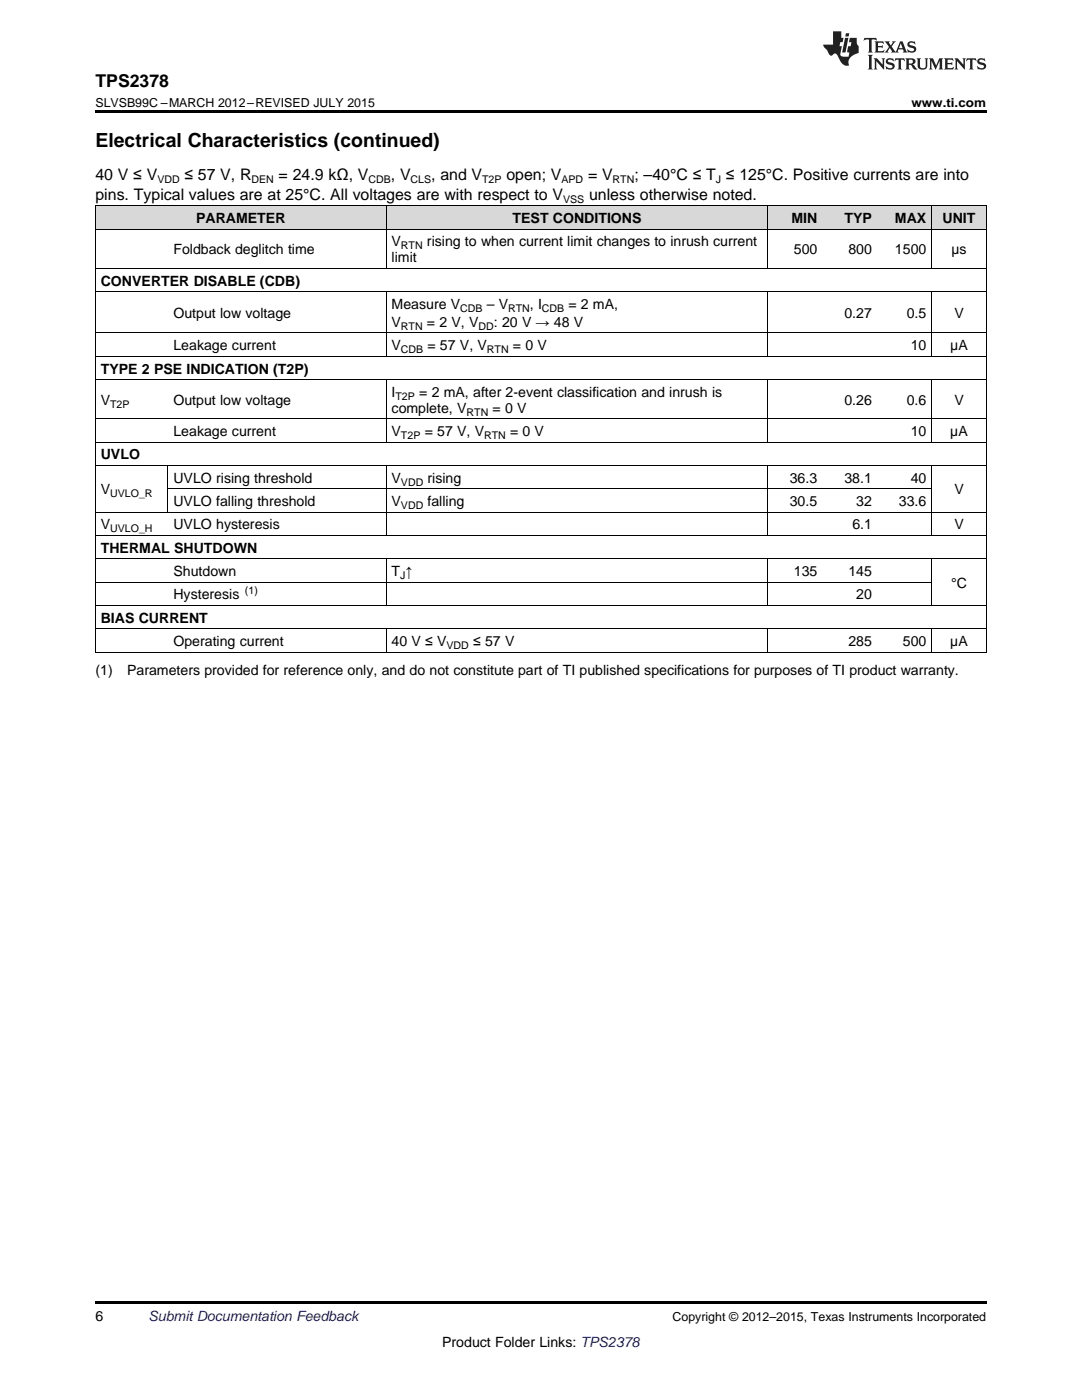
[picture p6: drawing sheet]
<svg xmlns="http://www.w3.org/2000/svg" width="216mm" height="279mm" viewBox="0 0 216 279" stroke-linecap="round" stroke-linejoin="round" font-family="sans-serif">
<defs><g id="words">
<text font-size="3.9" x="19" y="29.3">Electrical Characteristics (continued)</text>
<text font-size="3.5" x="19" y="17.3">TPS2378</text>
<g font-size="3.2">
<text x="19" y="36">40 V ≤ V</text>
<text x="36.8" y="36">≤ 57 V, R</text>
<text x="55.6" y="36">= 24.9 kΩ, V</text>
<text x="78" y="36">, V</text>
<text x="86" y="36">, and V</text>
<text x="101" y="36">open; V</text>
<text x="117.3" y="36">= V</text>
<text x="126.6" y="36">; –40°C ≤ T ≤ 125°C. Positive currents are into</text>
<text x="19" y="39.9">pins. Typical values are at 25°C. All voltages are with respect to V</text>
<text x="117.5" y="39.9">unless otherwise noted.</text>
</g>
<g font-size="2.8">
<text x="39.1" y="44.5">PARAMETER</text>
<text x="102.3" y="44.5">TEST CONDITIONS</text>
<text x="157.9" y="44.5">MIN</text>
<text x="168.5" y="44.5">TYP</text>
<text x="178.6" y="44.5">MAX</text>
<text x="188.1" y="44.5">UNIT</text>
<text x="34.6" y="50.8">Foldback deglitch time</text>
<text x="78.1" y="49.2">V</text>
<text x="78.1" y="52.4">limit</text>
<text x="85.2" y="49.2">rising to when current limit changes to inrush current</text>
<text x="158.4" y="50.8">500</text>
<text x="169.3" y="50.8">800</text>
<text x="178.6" y="50.8">1500</text>
<text x="189.9" y="50.8">µs</text>
<text x="20.1" y="57">CONVERTER DISABLE (CDB)</text>
<text x="34.6" y="63.4">Output low voltage</text>
<text x="78.1" y="61.7">Measure V</text>
<text x="78.1" y="65.2">V</text>
<text x="85.2" y="65.2">= 2 V, V</text>
<text x="97.1" y="61.7">– V</text>
<text x="98.5" y="65.2">: 20 V → 48 V</text>
<text x="105.7" y="61.7">, I</text>
<text x="113.4" y="61.7">= 2 mA,</text>
<text x="168.5" y="63.4">0.27</text>
<text x="180.9" y="63.4">0.5</text>
<text x="190.4" y="63.4">V</text>
<text x="34.6" y="69.9">Leakage current</text>
<text x="78.1" y="69.9">V</text>
<text x="85.3" y="69.9">= 57 V, V</text>
<text x="102.3" y="69.9">= 0 V</text>
<text x="181.7" y="69.9">10</text>
<text x="189.6" y="69.9">μA</text>
<text x="20.1" y="74.5">TYPE 2 PSE INDICATION (T2P)</text>
<text x="20.1" y="80.8">V</text>
<text x="34.6" y="80.8">Output low voltage</text>
<text x="78.1" y="79.2">I</text>
<text x="78.1" y="82.4">complete, V</text>
<text x="83.6" y="79.2">= 2 mA, after 2-event classification and inrush is</text>
<text x="98.3" y="82.4">= 0 V</text>
<text x="168.5" y="80.8">0.26</text>
<text x="180.9" y="80.8">0.6</text>
<text x="190.4" y="80.8">V</text>
<text x="34.6" y="87">Leakage current</text>
<text x="78.1" y="87">V</text>
<text x="84.7" y="87">= 57 V, V</text>
<text x="101.8" y="87">= 0 V</text>
<text x="181.7" y="87">10</text>
<text x="189.6" y="87">µA</text>
<text x="20.1" y="91.7">UVLO</text>
<text x="20.1" y="98.7">V</text>
<text x="34.6" y="96.3">UVLO rising threshold</text>
<text x="34.6" y="101">UVLO falling threshold</text>
<text x="78.1" y="96.3">V</text>
<text x="78.1" y="101">V</text>
<text x="85.3" y="96.3">rising</text>
<text x="85.3" y="101">falling</text>
<text x="157.6" y="96.3">36.3</text>
<text x="157.6" y="101">30.5</text>
<text x="168.5" y="96.3">38.1</text>
<text x="170.9" y="101">32</text>
<text x="179.4" y="101">33.6</text>
<text x="181.7" y="96.3">40</text>
<text x="190.4" y="98.7">V</text>
<text x="20.1" y="105.7">V</text>
<text x="34.6" y="105.7">UVLO hysteresis</text>
<text x="170.1" y="105.7">6.1</text>
<text x="190.4" y="105.7">V</text>
<text x="20.1" y="110.3">THERMAL SHUTDOWN</text>
<text x="34.6" y="115">Shutdown</text>
<text x="34.6" y="119.6">Hysteresis</text>
<text x="78.1" y="115">T ↑</text>
<text x="158.4" y="115">135</text>
<text x="169.3" y="115">145</text>
<text x="170.9" y="119.6">20</text>
<text x="189.8" y="117.3">°C</text>
<text x="20.1" y="124.3">BIAS CURRENT</text>
<text x="34.6" y="128.9">Operating current</text>
<text x="78.1" y="128.9">40 V ≤ V</text>
<text x="94.4" y="128.9">≤ 57 V</text>
<text x="169.3" y="128.9">285</text>
<text x="180.2" y="128.9">500</text>
<text x="189.6" y="128.9">µA</text>
<text x="19" y="134.8">(1)</text>
<text x="25.4" y="134.8">Parameters provided for reference only, and do not constitute part of TI published specifications for purposes of TI product warranty.</text>
<text x="19" y="263.6">6</text>
<text x="88.2" y="268.9">Product Folder Links: TPS2378</text>
</g>
<text font-size="2.8" fill="#0000c8" x="29.6" y="263.6">Submit Documentation Feedback</text>
<g font-size="2.5">
<text x="19" y="21.4">SLVSB99C –MARCH 2012–REVISED JULY 2015</text>
<text x="181.9" y="21.4">www.ti.com</text>
<text x="134.2" y="263.6">Copyright © 2012–2015, Texas Instruments Incorporated</text>
</g>
<g font-size="2.1">
<text x="31.4" y="36.6">VDD</text>
<text x="50.2" y="36.6">DEN</text>
<text x="73.5" y="36.6">CDB</text>
<text x="81.9" y="36.6">CLS</text>
<text x="96.2" y="36.6">T2P</text>
<text x="112" y="36.6">APD</text>
<text x="112.4" y="40.5">VSS</text>
<text x="122.2" y="36.6">RTN</text>
<text x="142.8" y="36.6">J</text>
<text x="80" y="49.7">RTN</text>
<text x="80" y="65.8">RTN</text>
<text x="91.8" y="62.2">CDB</text>
<text x="95.5" y="65.8">DD</text>
<text x="101.4" y="62.2">RTN</text>
<text x="108.1" y="62.2">CDB</text>
<text x="80" y="70.4">CDB</text>
<text x="97.2" y="70.4">RTN</text>
<text x="22" y="81.4">T2P</text>
<text x="78.9" y="79.8">T2P</text>
<text x="93.1" y="82.9">RTN</text>
<text x="80" y="87.6">T2P</text>
<text x="96.6" y="87.6">RTN</text>
<text x="22" y="99.2">UVLO_R</text>
<text x="80" y="96.9">VDD</text>
<text x="80" y="101.6">VDD</text>
<text x="22" y="106.2">UVLO_H</text>
<text x="48.9" y="118.5">(1)</text>
<text x="79.8" y="115.5">J</text>
<text x="89.1" y="129.5">VDD</text>
</g>
</g></defs>
<g fill="#d8d8d8">
<path d="M19 41.1h14.5v4.7h-14.5z"/>
<path d="M33.5 41.1h43.6v4.7h-43.6z"/>
<path d="M77.1 41.1h76.2v4.7h-76.2z"/>
<path d="M153.3 41.1h10.9v4.7h-10.9z"/>
<path d="M164.2 41.1h10.8v4.7h-10.8z"/>
<path d="M175 41.1h10.9v4.7h-10.9z"/>
<path d="M185.9 41.1h10.9v4.7h-10.9z"/>
</g>
<path d="M19 22h177.8v.5h-177.8zM19 130.2h.2zM77 130.2h.1zM153.2 130.2h.1zM185.8 130.2h.1zM196.7 130.2h.1zM19 259.7h177.8v.5h-177.8z" fill="#000"/>
<g fill="none" stroke="#000" stroke-width=".2">
<path d="M19 58.2h177.8M19 53.6h177.8M19 45.7h177.8M19 41.1h177.8M19.1 41.1v89.1M77 41.1v12.5M77 58.2v13M153.2 41.1v12.5M153.2 58.2v13M185.9 41.1v12.5M185.9 58.2v13M196.8 41.1v89.1"/>
<path d="M19 75.8h177.8M19 71.1h177.8M19 66.4h177.8M77 75.8v12.5M153.2 75.8v12.5M185.9 75.8v12.5M19 92.9h177.8M19 88.2h177.8M19 83.6h177.8M33.5 93v9.3M33.5 97.6h152.4M77 93v13.9"/>
<path d="M153.2 93v13.9M185.9 93v13.9M19 116.2h166.9M19 111.5h177.8M19 106.9h177.8M19 102.2h177.8M77 111.5v9.4M153.2 111.5v9.4M185.9 111.5v9.4M19 130.2h177.8M19 125.5h177.8M19 120.8h177.8"/>
<path d="M77 125.5v4.7M153.2 125.5v4.7M185.9 125.5v4.7"/>
</g>
<g fill="#231f20">
<path d="M172.5 7.6l-.1 .5 .4-.2h.6v.1v2.1l-.2 .4h.9l-.2-.4v-2.1l.1-.1h.5l.5 .2-.2-.5zM174.5 8.3l.2 .3v1.5l-.2 .4h1.8l.2-.6a1.04 1.04 0 0 1-1.3 .2v-.7h.6l.3 .2v-.6l-.3 .2h-.6v-.6l.8-.1 .4 .3-.2-.5zM176.5 8.3l.9 1.1-.9 1.1h.8l-.2-.2 .4-.7 .5 .7-.2 .2h1.5l-.2-.2 .2-.4h.9l.1 .4-.2 .2h1l-.3-.3-.7-1.9h-.5l-.9 2-.8-1 .9-1h-.8l.1 .3-.4 .5-.3-.6 .1-.2zM179.7 8.6l.4 1h-.7zM181.3 8.4a.63 .63 0 0 0-.2 .7 .63 .63 0 0 0 .6 .4l.6 .2 .1 .2a.75 .75 0 0 1-.7 .4 .75 .75 0 0 1-.6-.5l.1 .7 .1-.1a1.11 1.11 0 0 0 1.5-.6 1.13 1.13 0 0 0-1.2-.8l-.1-.4a1.04 1.04 0 0 1 1.2 .2l-.2-.5-.2 .1-.4-.2zM173.2 10.9l.2 .4v2.2l-.2 .4h1l-.3-.4v-2.2l.3-.4zM174.3 11.6l.3 .4v1.5l-.3 .4h.8l-.2-.4v-1.3l1.5 1.7v-1.9l.2-.4h-.7l.2 .4v.9l-1.1-1.3zM177 11.8a.62 .62 0 0 0-.2 .7 .62 .62 0 0 0 .6 .4l.6 .1 .1 .3a.76 .76 0 0 1-.7 .3 .76 .76 0 0 1-.7-.4l.2 .7 .1-.1a1.11 1.11 0 0 0 1.5-.6 1.13 1.13 0 0 0-1.2-.8l-.1-.4a1.04 1.04 0 0 1 1.2 .2l-.2-.6-.2 .1-.5-.1zM178.7 11.6l-.2 .6a.61 .61 0 0 1 .8-.3v1.6l-.2 .4h.9l-.2-.4v-1.6a.63 .63 0 0 1 .7 .3l-.1-.6zM180.6 11.6l.3 .4v1.5l-.3 .4h1l-.2-.2-.1-.8 .6 .2a.76 .76 0 0 0 1.2 .7l-1-1a.58 .58 0 0 0 .6-.5 .58 .58 0 0 0-.5-.6zM181.4 11.9h.1a.45 .45 0 0 1 .5 .1 .45 .45 0 0 1 .1 .5l-.8 .2zM182.9 11.6l.2 .2a2.17 2.17 0 0 0 .3 1.9 .99 .99 0 0 0 1.6-.6v-1.1l.2-.4h-.7l.2 .2a1.92 1.92 0 0 1-.2 1.8 .6 .6 0 0 1-.9-.5v-1.1l.2-.4zM185.4 11.6l.2 .4v1.5l-.2 .4h.7l-.2-.4v-1.4l.8 1.8 .8-1.8v1.4l-.2 .4h.9l-.2-.4v-1.5l.2-.4h-.8l-.6 1.5-.6-1.5zM188.4 11.6l.2 .4v1.5l-.2 .4h1.8l.1-.6a1.04 1.04 0 0 1-1.2 .1v-.6h.5l.4 .2v-.6l-.4 .2h-.5v-.7h.8l.3 .3-.1-.6zM190.5 11.6l.2 .4v1.5l-.2 .4h.7l-.2-.4v-1.3l1.5 1.7v-1.9l.2-.4h-.7l.2 .4v.9l-1.1-1.3zM192.9 11.6l-.1 .6a.61 .61 0 0 1 .7-.3l.1 1.6-.3 .4h1l-.3-.4 .1-1.6a.63 .63 0 0 1 .7 .3l-.1-.6zM195.2 11.8a.62 .62 0 0 0-.2 .7 .62 .62 0 0 0 .6 .4l.6 .1 .1 .3a.76 .76 0 0 1-.7 .3 .76 .76 0 0 1-.6-.4l.1 .7 .1-.1a1.11 1.11 0 0 0 1.6-.6 1.13 1.13 0 0 0-1.3-.8l-.1-.4a1.04 1.04 0 0 1 1.2 .2l-.1-.6-.2 .1-.5-.1z"/>
<path d="M166.2 6.3v2.6h-1.9v.4l.8 .9a.91 .91 0 0 0 1 .8 .56 .56 0 0 1 .5-.3 .56 .56 0 0 1 .5 .3l.4 .8a1.53 1.53 0 0 0 1.9 1.2 1.54 1.54 0 0 1 1-2.1l.9-.3v-1.4a1.52 1.52 0 0 1-.4-1.6h-1.3l-.2 .8h.5l-.2 .8h-.5l-.1 1v.2l.4 .1-.2 .8a1.93 1.93 0 0 1-1.6-.3l.3-1.8h-.5l.2-.8h.4l.2-.8h-.4v-1.3zM168.6 7.6l-.6 2.9h.7l.6-2.9zM168.8 6.6l-.1 .7h.6l.2-.7z"/>
</g>
<use href="#words"/>
</svg>
